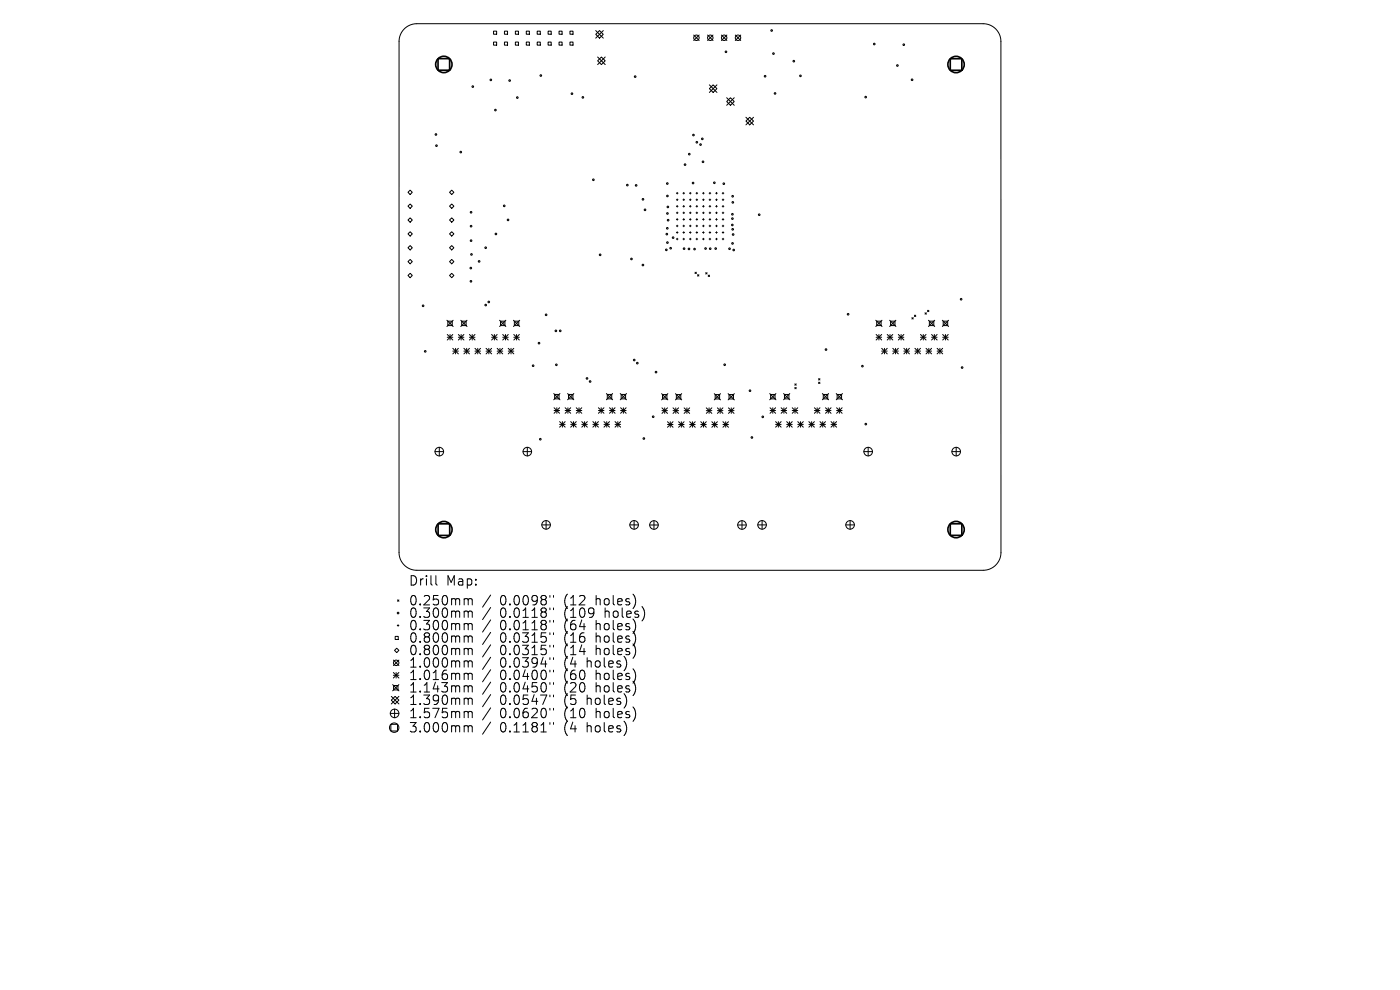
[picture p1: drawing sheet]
<svg xmlns="http://www.w3.org/2000/svg" width="297mm" height="210mm" viewBox="0 0 297 210" stroke-linecap="round" stroke-linejoin="round" font-family="sans-serif">
<defs><g id="words">
<g font-size="2.8">
<text x="86.6" y="124.5">Drill</text>
<text x="94.6" y="124.5">Map:</text>
<text x="86.6" y="128.7">0.250mm</text>
<text x="86.6" y="131.3">0.300mm</text>
<text x="106.1" y="128.7">0.0098&quot;</text>
<text x="106.1" y="131.3">0.0118&quot;</text>
<text x="119.8" y="128.7">(12</text>
<text x="119.8" y="131.3">(109</text>
<text x="126.7" y="128.7">holes)</text>
<text x="128.6" y="131.3">holes)</text>
<text x="86.6" y="134">0.300mm</text>
<text x="86.6" y="136.6">0.800mm</text>
<text x="106.1" y="134">0.0118&quot;</text>
<text x="106.1" y="136.6">0.0315&quot;</text>
<text x="119.8" y="134">(64</text>
<text x="119.8" y="136.6">(16</text>
<text x="126.7" y="134">holes)</text>
<text x="126.7" y="136.6">holes)</text>
<text x="86.6" y="139.3">0.800mm</text>
<text x="86.6" y="141.9">1.000mm</text>
<text x="106.1" y="139.3">0.0315&quot;</text>
<text x="106.1" y="141.9">0.0394&quot;</text>
<text x="119.8" y="139.3">(14</text>
<text x="119.8" y="141.9">(4</text>
<text x="124.8" y="141.9">holes)</text>
<text x="126.7" y="139.3">holes)</text>
<text x="86.6" y="144.5">1.016mm</text>
<text x="86.6" y="147.2">1.143mm</text>
<text x="86.6" y="149.8">1.390mm</text>
<text x="106.1" y="144.5">0.0400&quot;</text>
<text x="106.1" y="147.2">0.0450&quot;</text>
<text x="106.1" y="149.8">0.0547&quot;</text>
<text x="119.8" y="144.5">(60</text>
<text x="119.8" y="147.2">(20</text>
<text x="119.8" y="149.8">(5</text>
<text x="124.8" y="149.8">holes)</text>
<text x="126.7" y="144.5">holes)</text>
<text x="126.7" y="147.2">holes)</text>
<text x="86.6" y="152.6">1.575mm</text>
<text x="86.6" y="155.7">3.000mm</text>
<text x="106.1" y="152.6">0.0620&quot;</text>
<text x="106.1" y="155.7">0.1181&quot;</text>
<text x="119.8" y="152.6">(10</text>
<text x="119.8" y="155.7">(4</text>
<text x="124.8" y="155.7">holes)</text>
<text x="126.7" y="152.6">holes)</text>
</g>
</g></defs>
<g fill="none" stroke="#000" stroke-width=".21">
<path d="M85.8 6.1a3.8 3.8 0 0 1 2.6-1.1h120.2a3.8 3.8 0 0 1 3.7 3.8v108.5a3.8 3.8 0 0 1-3.7 3.7h-120.2a3.8 3.8 0 0 1-3.7-3.8v-108.5a3.8 3.8 0 0 1 1.1-2.6zM104.7 6.6h.7v.7h-.7zM104.7 8.9h.7v.7h-.7zM107 6.6h.7v.7h-.7zM107 8.9h.7v.7h-.7zM109.3 6.6h.7v.7h-.7zM109.3 8.9h.7v.7h-.7zM111.6 6.6h.7v.7h-.7zM111.6 8.9h.7v.7h-.7zM114 6.6h.6v.7h-.6zM114 8.9h.6v.7h-.6zM116.3 6.6h.6v.7h-.6z"/>
<path d="M116.3 8.9h.6v.7h-.6zM118.6 6.6h.6v.7h-.6zM118.6 8.9h.6v.7h-.6zM120.9 6.6h.7v.7h-.7zM120.9 8.9h.7v.7h-.7zM126.4 7.3l.8-.8 .8 .8-.8 .8zM126.4 6.5l1.6 1.6M126.8 12.9l.8-.8 .8 .8-.8 .8zM126.8 12.1l1.6 1.6M128 6.5l-1.6 1.6M128.4 12.1l-1.6 1.6M147.2 7.4l1.1 1.2"/>
<path d="M148.3 7.4l-1.1 1.2M150.1 7.4l1.2 1.2M150.5 18.8l.8-.8 .8 .8-.8 .8zM150.5 18l1.6 1.6M151.3 7.4l-1.2 1.2M152.1 18l-1.6 1.6M153 7.4l1.2 1.2M154.2 7.4l-1.2 1.2M156 7.4l1.1 1.2M157.1 7.4l-1.1 1.2M154.2 20.7l1.6 1.6M155 20.7l.8 .8-.8 .8-.8-.8z"/>
<path d="M155.8 20.7l-1.6 1.6M158.2 25.7l.8-.8 .9 .8-.9 .8zM158.2 24.9l1.7 1.6M159.9 24.9l-1.7 1.6M86.5 52.6l.5-.5 .5 .5-.5 .4zM86.5 58.4l.5-.4 .5 .4-.5 .5zM87 40.3l.5 .5-.5 .5-.5-.5zM87 43.3l.5 .4-.5 .5-.5-.5zM87 46.2l.5 .5-.5 .4-.5-.4zM87 49.2l.5 .4-.5 .5-.5-.5zM87 55l.5 .5-.5 .5-.5-.5zM95.4 43.7l.4-.4 .5 .4-.5 .5z"/>
<path d="M95.4 49.6l.4-.4 .5 .4-.5 .5zM95.4 52.6l.4-.5 .5 .5-.5 .4zM95.4 55.5l.4-.5 .5 .5-.5 .5zM95.4 58.4l.4-.4 .5 .4-.5 .5zM95.8 40.3l.5 .5-.5 .5-.4-.5zM95.8 46.2l.5 .5-.5 .4-.4-.4zM143.5 41h.3M143.5 42.4h.3M143.5 43.8h.3M143.5 45.2h.3M143.5 46.5h.3M143.5 47.9h.3"/>
<path d="M143.5 49.3h.3M143.5 50.7h.3M143.7 40.8v.4M143.7 42.2v.3M143.7 43.6v.3M143.7 45v.3M143.7 46.4v.3M143.7 47.8v.3M143.7 49.1v.4M143.7 50.5v.4M144.9 41h.3M144.9 42.4h.3"/>
<path d="M144.9 43.8h.3M144.9 45.2h.3M144.9 46.5h.3M144.9 47.9h.3M144.9 49.3h.3M144.9 50.7h.3M145.1 40.8v.4M145.1 42.2v.3M145.1 43.6v.3M145.1 45v.3M145.1 46.4v.3M145.1 47.8v.3"/>
<path d="M145.1 49.1v.4M145.1 50.5v.4M146.3 41h.3M146.3 42.4h.3M146.3 43.8h.3M146.3 45.2h.3M146.3 46.5h.3M146.3 47.9h.3M146.3 49.3h.3M146.3 50.7h.3M146.4 40.8v.4M146.4 42.2v.3"/>
<path d="M146.4 43.6v.3M146.4 45v.3M146.4 46.4v.3M146.4 47.8v.3M146.4 49.1v.4M146.4 50.5v.4M147.4 57.7l.3 .3M147.7 41h.3M147.7 42.4h.3M147.7 43.8h.3M147.7 45.2h.3M147.7 46.5h.3"/>
<path d="M147.7 47.9h.3M147.7 49.3h.3M147.7 50.7h.3M147.7 57.7l-.3 .3M147.8 40.8v.4M147.8 42.2v.3M147.8 43.6v.3M147.8 45v.3M147.8 46.4v.3M147.8 47.8v.3M147.8 49.1v.4M147.8 50.5v.4"/>
<path d="M148 58.3l.3 .3M148.3 58.3l-.3 .3M149 41h.4M149 42.4h.4M149 43.8h.4M149 45.2h.4M149 46.5h.4M149 47.9h.4M149 49.3h.4M149 50.7h.4M149.2 40.8v.4M149.2 42.2v.3"/>
<path d="M149.2 43.6v.3M149.2 45v.3M149.2 46.4v.3M149.2 47.8v.3M149.2 49.1v.4M149.2 50.5v.4M149.7 57.8l.3 .3M150 57.8l-.3 .3M150.2 58.4l.3 .3M150.4 41h.4M150.4 42.4h.4M150.4 43.8h.4"/>
<path d="M150.4 45.2h.4M150.4 46.5h.4M150.4 47.9h.4M150.4 49.3h.4M150.4 50.7h.4M150.5 58.4l-.3 .3M150.6 40.8v.4M150.6 42.2v.3M150.6 43.6v.3M150.6 45v.3M150.6 46.4v.3M150.6 47.8v.3"/>
<path d="M150.6 49.1v.4M150.6 50.5v.4M151.8 41h.4M151.8 42.4h.4M151.8 43.8h.4M151.8 45.2h.4M151.8 46.5h.4M151.8 47.9h.4M151.8 49.3h.4M151.8 50.7h.4M152 40.8v.4M152 42.2v.3"/>
<path d="M152 43.6v.3M152 45v.3M152 46.4v.3M152 47.8v.3M152 49.1v.4M152 50.5v.4M153.2 41h.4M153.2 42.4h.4M153.2 43.8h.4M153.2 45.2h.4M153.2 46.5h.4M153.2 47.9h.4"/>
<path d="M153.2 49.3h.4M153.2 50.7h.4M153.4 40.8v.4M153.4 42.2v.3M153.4 43.6v.3M153.4 45v.3M153.4 46.4v.3M153.4 47.8v.3M153.4 49.1v.4M153.4 50.5v.4M94.8 67.9l1.3 1.4M94.9 71l1.2 1.1"/>
<path d="M94.9 71.5h1.2M95 68.1h.9v1h-.9zM95.5 71v1.1M96.1 71l-1.2 1.1M96.1 73.9l1.1 1.2M96.1 74.5h1.1M96.1 67.9l-1.3 1.4M96.6 73.9v1.2M97.2 71.5h1.2M97.2 73.9l-1.1 1.2M97.2 71l1.2 1.1M97.8 67.9l1.3 1.4"/>
<path d="M97.8 71v1.1M97.9 68.1h1v1h-1zM98.4 74.5h1.2M98.4 71l-1.2 1.1M98.4 73.9l1.2 1.2M99 73.9v1.2M99.1 67.9l-1.3 1.4M99.6 71.5h1.2M99.6 73.9l-1.2 1.2M99.6 71l1.2 1.1M100.2 71v1.1M100.8 74.5h1.1"/>
<path d="M100.8 71l-1.2 1.1M100.8 73.9l1.1 1.2M101.4 73.9v1.2M101.9 73.9l-1.1 1.2M103.1 74.5h1.2M103.1 73.9l1.2 1.2M103.7 73.9v1.2M104.3 71.5h1.2M104.3 73.9l-1.2 1.2M104.3 71l1.2 1.1M104.9 71v1.1M105.5 74.5h1.1"/>
<path d="M105.5 71l-1.2 1.1M105.5 73.9l1.1 1.2M106 67.9l1.3 1.4M106.1 73.9v1.2M106.2 68.1h.9v1h-.9zM106.6 71.5h1.2M106.6 73.9l-1.1 1.2M106.6 71l1.2 1.1M107.2 71v1.1M107.3 67.9l-1.3 1.4M107.8 74.5h1.2M107.8 71l-1.2 1.1"/>
<path d="M107.8 73.9l1.2 1.2M108.4 73.9v1.2M108.9 67.9l1.3 1.4M109 71.5h1.2M109 73.9l-1.2 1.2M109 71l1.2 1.1M109.1 68.1h1v1h-1zM109.6 71v1.1M110.2 71l-1.2 1.1M110.2 67.9l-1.3 1.4M185.8 67.9l1.3 1.4M185.9 71.5h1.1"/>
<path d="M185.9 71l1.1 1.1M186 68.1h.9v1h-.9zM186.5 71v1.1M187 74.5h1.2M187 71l-1.1 1.1M187 73.9l1.2 1.2M187.1 67.9l-1.3 1.4M187.6 73.9v1.2M188.2 71.5h1.2M188.2 73.9l-1.2 1.2M188.2 71l1.2 1.1M188.7 67.9l1.4 1.4"/>
<path d="M188.8 71v1.1M188.9 68.1h1v1h-1zM189.4 74.5h1.2M189.4 71l-1.2 1.1M189.4 73.9l1.2 1.2M190 73.9v1.2M190.1 67.9l-1.4 1.4M190.6 71.5h1.1M190.6 73.9l-1.2 1.2M190.6 71l1.1 1.1M191.2 71v1.1M191.7 74.5h1.2"/>
<path d="M191.7 71l-1.1 1.1M191.7 73.9l1.2 1.2M192.3 73.9v1.2M192.9 73.9l-1.2 1.2M193.4 67.4l.3 .3M193.7 67.4l-.3 .3M194 66.9l.3 .2M194.1 74.5h1.2M194.1 73.9l1.2 1.2M194.3 66.9l-.3 .2M194.7 73.9v1.2M195.3 71.5h1.2"/>
<path d="M195.3 73.9l-1.2 1.2M195.3 71l1.2 1.1M195.9 71v1.1M196.2 66.4l.3 .2M196.5 74.5h1.1M196.5 71l-1.2 1.1M196.5 73.9l1.1 1.2M196.5 66.4l-.3 .2M196.8 65.8l.3 .3M197 67.9l1.3 1.4M197 73.9v1.2M197.1 65.8l-.3 .3"/>
<path d="M197.2 68.1h.9v1h-.9zM197.6 71.5h1.2M197.6 73.9l-1.1 1.2M197.6 71l1.2 1.1M198.2 71v1.1M198.3 67.9l-1.3 1.4M198.8 74.5h1.2M198.8 71l-1.2 1.1M198.8 73.9l1.2 1.2M199.4 73.9v1.2M199.9 67.9l1.3 1.4M200 71.5h1.2"/>
<path d="M200 73.9l-1.2 1.2M200 71l1.2 1.1M200.1 68.1h.9v1h-.9zM200.6 71v1.1M201.2 71l-1.2 1.1M201.2 67.9l-1.3 1.4M92.3 95.8h1.8M93.2 94.9v1.8M111 95.8h1.8M111.9 94.9v1.8M117.5 83.5l1.3 1.3M117.5 86.5l1.2 1.2"/>
<path d="M117.5 87.1h1.2M117.7 83.7h.9v.9h-.9zM118.1 86.5v1.2M118.7 86.5l-1.2 1.2M118.7 89.4l1.2 1.2M118.7 90h1.2M118.8 83.5l-1.3 1.3M119.3 89.4v1.2M119.9 86.5l1.2 1.2M119.9 87.1h1.2M119.9 89.4l-1.2 1.2M120.4 83.5l1.3 1.3"/>
<path d="M120.5 86.5v1.2M120.6 83.7h.9v.9h-.9zM121.1 89.4l1.1 1.2M121.1 90h1.1M121.1 86.5l-1.2 1.2M121.7 89.4v1.2M121.7 83.5l-1.3 1.3M122.2 86.5l1.2 1.2M122.2 87.1h1.2M122.2 89.4l-1.1 1.2M122.8 86.5v1.2M123.4 89.4l1.2 1.2"/>
<path d="M123.4 90h1.2M123.4 86.5l-1.2 1.2M124 89.4v1.2M124.6 89.4l-1.2 1.2M125.8 90h1.2M125.8 89.4l1.2 1.2M126.4 89.4v1.2M127 87.1h1.1M127 89.4l-1.2 1.2M127 86.5l1.1 1.2M127.5 86.5v1.2M128.1 90h1.2"/>
<path d="M128.1 86.5l-1.1 1.2M128.1 89.4l1.2 1.2M128.6 83.5l1.4 1.3M128.7 89.4v1.2M128.8 83.7h1v.9h-1zM129.3 87.1h1.2M129.3 89.4l-1.2 1.2M129.3 86.5l1.2 1.2M129.9 86.5v1.2M130 83.5l-1.4 1.3M130.5 90h1.2M130.5 86.5l-1.2 1.2"/>
<path d="M130.5 89.4l1.2 1.2M131.1 89.4v1.2M131.6 83.5l1.3 1.3M131.7 87.1h1.1M131.7 89.4l-1.2 1.2M131.7 86.5l1.1 1.2M131.8 83.7h.9v.9h-.9zM132.2 86.5v1.2M132.8 86.5l-1.1 1.2M132.9 83.5l-1.3 1.3M140.4 83.5l1.3 1.3M140.4 87.1h1.2"/>
<path d="M140.4 86.5l1.2 1.2M140.5 83.7h1v.9h-1zM141 86.5v1.2M141.6 86.5l-1.2 1.2M141.6 89.5l1.2 1.1M141.6 90h1.2M141.7 83.5l-1.3 1.3M142.2 89.5v1.1M142.8 87.1h1.2M142.8 89.5l-1.2 1.1M142.8 86.5l1.2 1.2M143.3 83.5l1.3 1.3"/>
<path d="M143.4 86.5v1.2M143.5 83.7h.9v.9h-.9zM144 90h1.1M144 86.5l-1.2 1.2M144 89.5l1.1 1.1M144.5 89.5v1.1M144.6 83.5l-1.3 1.3M145.1 87.1h1.2M145.1 89.5l-1.1 1.1M145.1 86.5l1.2 1.2M145.7 86.5v1.2M146.3 90h1.2"/>
<path d="M146.3 86.5l-1.2 1.2M146.3 89.5l1.2 1.1M146.9 89.5v1.1M147.5 89.5l-1.2 1.1M148.7 90h1.1M148.7 89.5l1.1 1.1M149.2 89.5v1.1M149.8 87.1h1.2M149.8 89.5l-1.1 1.1M149.8 86.5l1.2 1.2M150.4 86.5v1.2M151 90h1.2"/>
<path d="M151 86.5l-1.2 1.2M151 89.5l1.2 1.1M151.5 83.5l1.4 1.3M151.6 89.5v1.1M151.7 83.7h1v.9h-1zM152.2 87.1h1.2M152.2 89.5l-1.2 1.1M152.2 86.5l1.2 1.2M152.8 86.5v1.2M152.9 83.5l-1.4 1.3M153.4 90h1.1M153.4 86.5l-1.2 1.2"/>
<path d="M153.4 89.5l1.1 1.1M154 89.5v1.1M154.5 83.5l1.3 1.3M154.5 87.1h1.2M154.5 89.5l-1.1 1.1M154.5 86.5l1.2 1.2M154.7 83.7h.9v.9h-.9zM155.1 86.5v1.2M155.7 86.5l-1.2 1.2M155.8 83.5l-1.3 1.3M163.3 83.5l1.3 1.3M163.4 87.1h1.1"/>
<path d="M163.4 86.5l1.1 1.2M163.5 83.7h.9v.9h-.9zM163.9 86.5v1.2M164.5 90h1.2M164.5 86.5l-1.1 1.2M164.5 89.4l1.2 1.2M164.6 83.5l-1.3 1.3M165.1 89.4v1.2M165.7 87.1h1.2M165.7 89.4l-1.2 1.2M165.7 86.5l1.2 1.2M166.2 83.5l1.4 1.3"/>
<path d="M166.3 86.5v1.2M166.4 83.7h1v.9h-1zM166.9 90h1.2M166.9 86.5l-1.2 1.2M166.9 89.4l1.2 1.2M167.5 89.4v1.2M167.6 83.5l-1.4 1.3M168.1 87.1h1.1M168.1 89.4l-1.2 1.2M168.1 86.5l1.1 1.2M168.6 81.4l.3 .3M168.6 82.2l.3 .3"/>
<path d="M168.7 86.5v1.2M168.9 81.4l-.3 .3M168.9 82.2l-.3 .3M169.2 90h1.2M169.2 86.5l-1.1 1.2M169.2 89.4l1.2 1.2M169.8 89.4v1.2M170.4 89.4l-1.2 1.2M171.6 90h1.2M171.6 89.4l1.2 1.2M172.2 89.4v1.2M172.8 87.1h1.1"/>
<path d="M172.8 89.4l-1.2 1.2M172.8 86.5l1.1 1.2M173.4 86.5v1.2M173.7 80.3l.2 .3M173.7 81.1l.2 .3M173.9 80.3l-.2 .3M173.9 81.1l-.2 .3M173.9 90h1.2M173.9 86.5l-1.1 1.2M173.9 89.4l1.2 1.2M174.5 83.5l1.3 1.3M174.5 89.4v1.2"/>
<path d="M174.7 83.7h.9v.9h-.9zM175.1 87.1h1.2M175.1 89.4l-1.2 1.2M175.1 86.5l1.2 1.2M175.7 86.5v1.2M175.8 83.5l-1.3 1.3M176.3 90h1.2M176.3 86.5l-1.2 1.2M176.3 89.4l1.2 1.2M176.9 89.4v1.2M177.4 83.5l1.3 1.3M177.5 87.1h1.2"/>
<path d="M177.5 89.4l-1.2 1.2M177.5 86.5l1.2 1.2M177.6 83.7h.9v.9h-.9zM178.1 86.5v1.2M178.7 86.5l-1.2 1.2M178.7 83.5l-1.3 1.3M183.3 95.8h1.8M184.2 94.9v1.8M201.9 95.8h1.9M202.8 94.9v1.8M114.9 111.3h1.9M115.9 110.4v1.9"/>
<path d="M133.6 111.3h1.8M134.5 110.4v1.9M137.8 111.4h1.8M138.7 110.5v1.8M156.5 111.4h1.8M157.4 110.5v1.8M160.8 111.3h1.8M161.7 110.4v1.9M179.4 111.3h1.9M180.3 110.4v1.9M83.7 138l.5-.5 .4 .5-.4 .4zM83.8 135h.7v.7h-.7z"/>
<path d="M84.3 132.7h.3M84.3 127.3l.3 .2M84.5 132.5v.4M84.6 127.3l-.3 .2M92.5 122.1v1.7l.3 .3M98.8 127h.2l.3 .3M98.8 129.6h.2l.3 .3M98.8 132.3h.2l.3 .3M98.8 134.9h.2l.3 .3M98.8 137.5h.2l.3 .3M99.3 127.3l.3-.3 .5 .1 .1 1.2M99.3 129.9l.3-.3 .5 .1 .1 1.3"/>
<path d="M99.3 132.6l.3-.3 .5 .1 .1 1.2M99.3 135.2l.3-.3 .5 .1 .1 1.2M99.3 137.8l.3-.3 .5 .1 .1 1.3M99.3 127.3v1M99.3 129.9v1.1M99.3 132.6v1M99.3 135.2v1M99.3 137.8v1.1M104.1 126.2l-1.7 2.6M104.1 128.9l-1.7 2.5M104.1 131.5l-1.7 2.6M104.1 134.1l-1.7 2.6"/>
<path d="M104.1 136.8l-1.7 2.6M104.1 139.4l-1.7 2.6M116.7 126.3v.4M116.7 129v.3M116.7 131.6v.4M116.7 134.2v.4M116.7 136.9v.4M116.7 139.5v.4M117.4 126.3v.4M117.4 129v.3M117.4 131.6v.4M117.4 134.2v.4"/>
<path d="M117.4 136.9v.4M117.4 139.5v.4M82.8 151.3h1.8M82.9 153.6h1.4v1.5h-1.4zM83 147.7l1.6 1.6M83.3 145.2l1.3 1.3M83.4 142.7l1.2 1.1M83.4 143.2h1.2M83.5 140l1.1 1.2M83.5 145.4h.9v1h-.9zM83.7 150.4v1.8M83.8 147.7l.8 .8-.8 .8-.8-.8z"/>
<path d="M84 142.7v1.1M84.6 140l-1.1 1.2M84.6 142.7l-1.2 1.1M84.6 145.2l-1.3 1.3M84.6 147.7l-1.6 1.6M98.8 140.2l.4 .1 .1 .2M98.8 142.8h.2l.3 .3M98.8 145.5h.2l.3 .3M98.8 148.1h.2l.3 .3M98.8 150.9h.2l.3 .3M98.8 153.9h.2l.3 .3M99.3 140.5l.3-.3 .5 .1 .1 1.2"/>
<path d="M99.3 143.1l.3-.3 .5 .1 .1 1.3M99.3 145.8l.3-.3 .5 .1 .1 1.2M99.3 148.4l.3-.3 .5 .1 .1 1.2M99.3 151.2l.3-.3 .5 .1 .1 1.2M99.3 154.2l.3-.3 .5 .1 .1 1.3M99.3 140.5v1M99.3 143.1v1.1M99.3 145.8v1M99.3 148.4v1M99.3 151.2v1M99.3 154.2v1.1M104.1 142.1l-1.7 2.5"/>
<path d="M104.1 144.7l-1.7 2.6M104.1 147.3l-1.7 2.6M104.1 150.2l-1.7 2.5M104.1 153.2l-1.7 2.5M116.7 142.2v.3M116.7 144.8v.4M116.7 147.4v.4M116.7 150.2v.4M116.7 153.3v.4M117.4 142.2v.3M117.4 144.8v.4M117.4 147.4v.4"/>
<path d="M117.4 150.2v.4M117.4 153.3v.4"/>
<circle cx="100.3" cy="18.4" r=".17"/>
<circle cx="104.1" cy="16.9" r=".17"/>
<circle cx="108.1" cy="17.1" r=".17"/>
<circle cx="114.7" cy="16" r=".17"/>
<circle cx="121.3" cy="19.9" r=".17"/>
<circle cx="134.7" cy="16.3" r=".17"/>
<circle cx="147.7" cy="8" r=".58"/>
<circle cx="150.7" cy="8" r=".58"/>
<circle cx="153.6" cy="8" r=".58"/>
<circle cx="154" cy="11" r=".17"/>
<circle cx="156.6" cy="8" r=".58"/>
<circle cx="162.3" cy="16.2" r=".17"/>
<circle cx="163.7" cy="6.5" r=".17"/>
<circle cx="164.1" cy="11.4" r=".17"/>
<circle cx="164.4" cy="19.8" r=".17"/>
<circle cx="168.4" cy="13" r=".17"/>
<circle cx="169.8" cy="16.1" r=".17"/>
<circle cx="185.5" cy="9.3" r=".17"/>
<circle cx="190.4" cy="13.9" r=".17"/>
<circle cx="191.7" cy="9.5" r=".17"/>
<circle cx="193.5" cy="16.9" r=".17"/>
<circle cx="92.5" cy="28.5" r=".17"/>
<circle cx="92.6" cy="30.9" r=".17"/>
<circle cx="97.7" cy="32.3" r=".17"/>
<circle cx="105.1" cy="23.4" r=".17"/>
<circle cx="109.7" cy="20.7" r=".17"/>
<circle cx="123.7" cy="20.7" r=".17"/>
<circle cx="125.9" cy="38.1" r=".17"/>
<circle cx="133.1" cy="39.3" r=".17"/>
<circle cx="135" cy="39.3" r=".17"/>
<circle cx="141.6" cy="38.9" r=".17"/>
<circle cx="145.3" cy="34.9" r=".17"/>
<circle cx="146.2" cy="32.7" r=".17"/>
<circle cx="147" cy="38.8" r=".17"/>
<circle cx="147.1" cy="28.6" r=".17"/>
<circle cx="147.8" cy="30.2" r=".17"/>
<circle cx="148.6" cy="30.7" r=".17"/>
<circle cx="149" cy="29.5" r=".17"/>
<circle cx="149.1" cy="34.3" r=".17"/>
<circle cx="151.5" cy="38.8" r=".17"/>
<circle cx="153.5" cy="39" r=".17"/>
<circle cx="183.6" cy="20.6" r=".17"/>
<circle cx="99.9" cy="56.9" r=".17"/>
<circle cx="99.9" cy="59.7" r=".17"/>
<circle cx="99.9" cy="45" r=".17"/>
<circle cx="99.9" cy="48" r=".17"/>
<circle cx="99.9" cy="51" r=".17"/>
<circle cx="100" cy="54" r=".17"/>
<circle cx="101.6" cy="55.4" r=".17"/>
<circle cx="103" cy="52.6" r=".17"/>
<circle cx="105.2" cy="49.6" r=".17"/>
<circle cx="107" cy="43.7" r=".17"/>
<circle cx="107.8" cy="46.6" r=".17"/>
<circle cx="127.3" cy="54.1" r=".17"/>
<circle cx="134" cy="54.9" r=".17"/>
<circle cx="136.4" cy="56.2" r=".17"/>
<circle cx="136.4" cy="42.3" r=".17"/>
<circle cx="136.8" cy="44.5" r=".17"/>
<circle cx="141.4" cy="53" r=".17"/>
<circle cx="141.5" cy="49.7" r=".17"/>
<circle cx="141.6" cy="48.4" r=".17"/>
<circle cx="141.6" cy="41.6" r=".17"/>
<circle cx="141.6" cy="51.5" r=".17"/>
<circle cx="141.6" cy="45.3" r=".17"/>
<circle cx="141.7" cy="43.9" r=".17"/>
<circle cx="141.7" cy="46.7" r=".17"/>
<circle cx="142.3" cy="52.7" r=".17"/>
<circle cx="142.8" cy="50.4" r=".17"/>
<circle cx="145.1" cy="52.7" r=".17"/>
<circle cx="146.2" cy="52.8" r=".17"/>
<circle cx="147.3" cy="52.8" r=".17"/>
<circle cx="149.7" cy="52.7" r=".17"/>
<circle cx="150.7" cy="52.8" r=".17"/>
<circle cx="151.8" cy="52.7" r=".17"/>
<circle cx="154.8" cy="52.8" r=".17"/>
<circle cx="155.4" cy="47.7" r=".17"/>
<circle cx="155.4" cy="45.5" r=".17"/>
<circle cx="155.4" cy="46.4" r=".17"/>
<circle cx="155.4" cy="51.6" r=".17"/>
<circle cx="155.4" cy="41.6" r=".17"/>
<circle cx="155.4" cy="48.6" r=".17"/>
<circle cx="155.5" cy="42.9" r=".17"/>
<circle cx="155.5" cy="49.7" r=".17"/>
<circle cx="155.7" cy="53" r=".17"/>
<circle cx="161.1" cy="45.6" r=".17"/>
<circle cx="89.8" cy="64.9" r=".17"/>
<circle cx="90.2" cy="74.5" r=".17"/>
<circle cx="103" cy="64.7" r=".17"/>
<circle cx="103.7" cy="64.1" r=".17"/>
<circle cx="113.1" cy="77.6" r=".17"/>
<circle cx="114.3" cy="72.8" r=".17"/>
<circle cx="115.9" cy="66.8" r=".17"/>
<circle cx="117.9" cy="70.2" r=".17"/>
<circle cx="118" cy="77.4" r=".17"/>
<circle cx="118.9" cy="70.2" r=".17"/>
<circle cx="134.5" cy="76.4" r=".17"/>
<circle cx="135.2" cy="77" r=".17"/>
<circle cx="139.2" cy="78.9" r=".17"/>
<circle cx="153.7" cy="77.4" r=".17"/>
<circle cx="175.2" cy="74.2" r=".17"/>
<circle cx="179.9" cy="66.7" r=".17"/>
<circle cx="183" cy="77.7" r=".17"/>
<circle cx="203.9" cy="63.5" r=".17"/>
<circle cx="204.1" cy="78" r=".17"/>
<circle cx="93.2" cy="95.8" r=".91"/>
<circle cx="111.9" cy="95.8" r=".91"/>
<circle cx="114.6" cy="93.2" r=".17"/>
<circle cx="124.5" cy="80.3" r=".17"/>
<circle cx="125.2" cy="80.9" r=".17"/>
<circle cx="136.6" cy="93" r=".17"/>
<circle cx="138.6" cy="88.4" r=".17"/>
<circle cx="159.1" cy="82.9" r=".17"/>
<circle cx="159.5" cy="92.8" r=".17"/>
<circle cx="161.8" cy="88.4" r=".17"/>
<circle cx="183.7" cy="90" r=".17"/>
<circle cx="184.2" cy="95.8" r=".91"/>
<circle cx="202.8" cy="95.8" r=".91"/>
<circle cx="115.9" cy="111.3" r=".91"/>
<circle cx="134.5" cy="111.3" r=".91"/>
<circle cx="138.7" cy="111.4" r=".91"/>
<circle cx="157.4" cy="111.4" r=".91"/>
<circle cx="161.7" cy="111.3" r=".91"/>
<circle cx="180.3" cy="111.3" r=".91"/>
<circle cx="84.5" cy="130" r=".17"/>
<circle cx="83.6" cy="154.4" r="1"/>
<circle cx="83.7" cy="151.3" r=".91"/>
<circle cx="84" cy="140.6" r=".58"/>
</g>
<g fill="none" stroke="#000" stroke-width=".35">
<path d="M92.9 12.4h2.5v2.5h-2.5zM201.6 12.5h2.4v2.4h-2.4zM92.9 111.1h2.5v2.5h-2.5zM201.6 111.1h2.4v2.5h-2.4z"/>
<circle cx="94.2" cy="13.7" r="1.74"/>
<circle cx="202.8" cy="13.7" r="1.74"/>
<circle cx="94.2" cy="112.3" r="1.74"/>
<circle cx="202.8" cy="112.3" r="1.74"/>
</g>
<use href="#words"/>
</svg>
